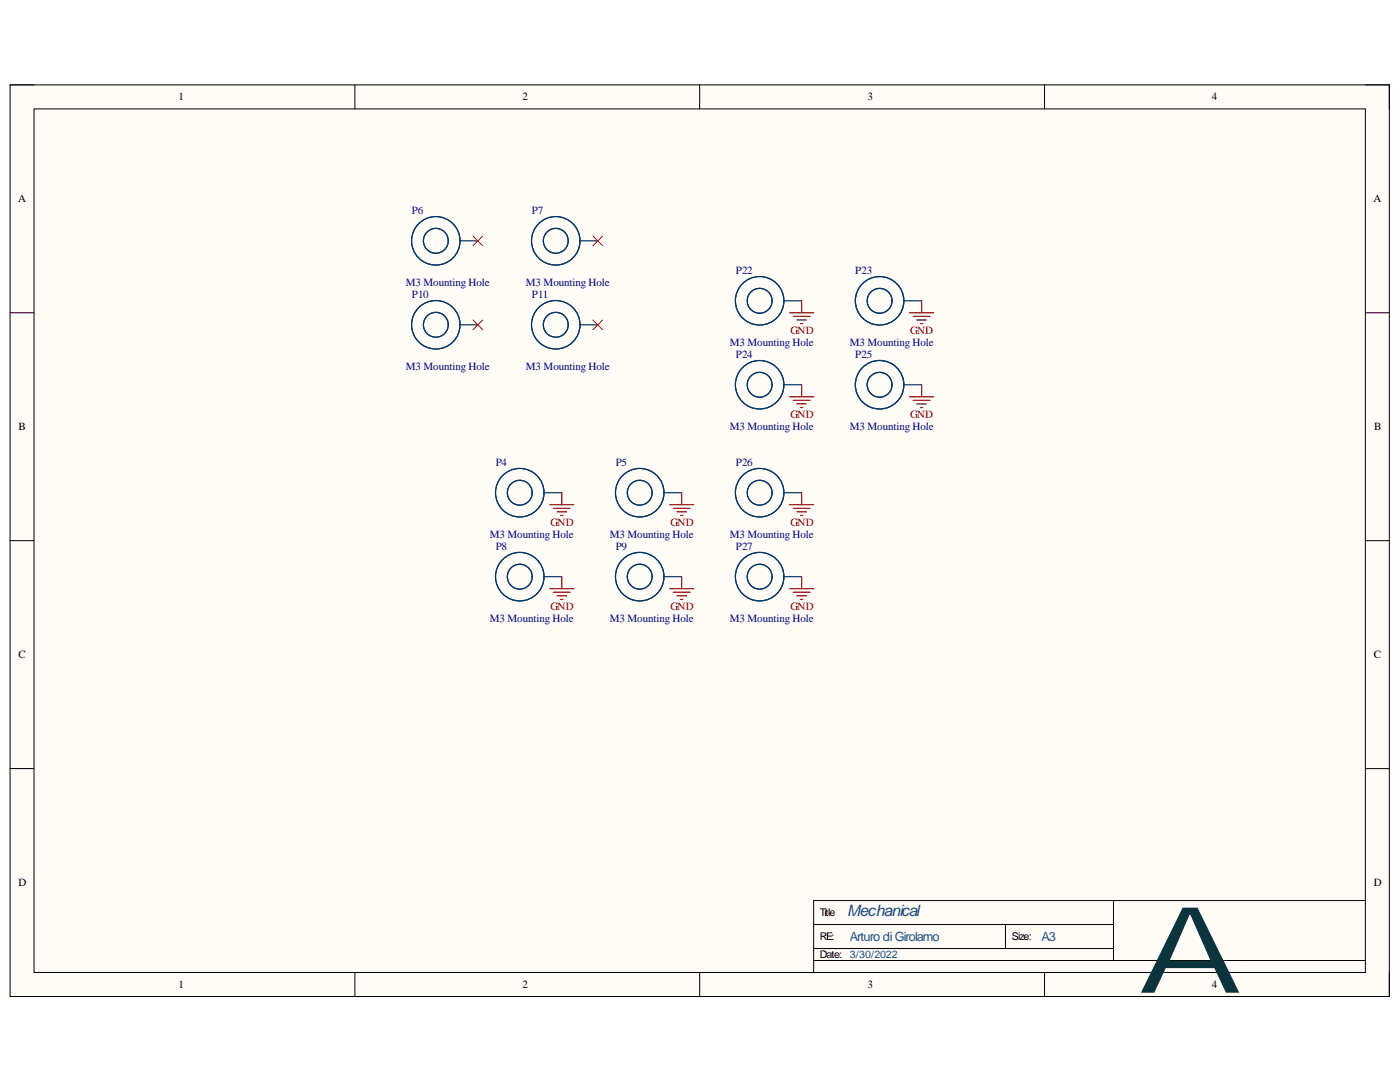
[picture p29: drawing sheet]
<svg xmlns="http://www.w3.org/2000/svg" width="279mm" height="216mm" viewBox="0 0 279 216" stroke-linecap="round" stroke-linejoin="round" font-family="sans-serif">
<defs><g id="words">
<text font-size="23.9" fill="#0c343d" x="227.1" y="198.1">A</text>
<text font-size="3.1" fill="#0b5394" x="169.1" y="182.8">Mechanical</text>
<g font-size="2.5" fill="#0b5394">
<text x="169.6" y="187.8">Arturo di Girolamo</text>
<text x="207.8" y="187.8">A3</text>
</g>
<g font-size="2.2">
<text x="35.6" y="20">1</text>
<text x="104.3" y="20">2</text>
<text x="173.1" y="20">3</text>
<text x="241.9" y="20">4</text>
<text x="3.6" y="40.4">A</text>
<text x="274.1" y="40.4">A</text>
<text x="3.7" y="85.9">B</text>
<text x="274.3" y="85.9">B</text>
<text x="3.7" y="131.3">C</text>
<text x="274.2" y="131.3">C</text>
<text x="3.7" y="176.8">D</text>
<text x="274.2" y="176.8">D</text>
<text x="35.6" y="197.2">1</text>
<text x="104.3" y="197.2">2</text>
<text x="173.1" y="197.2">3</text>
<text x="241.9" y="197.2">4</text>
</g>
<g font-size="2.2" fill="#000080">
<text x="82.2" y="42.7">P6</text>
<text x="106.1" y="42.7">P7</text>
<text x="81" y="57.1">M3 Mounting Hole</text>
<text x="82.2" y="59.5">P10</text>
<text x="104.9" y="57.1">M3 Mounting Hole</text>
<text x="106.1" y="59.5">P11</text>
<text x="146.8" y="54.7">P22</text>
<text x="170.7" y="54.7">P23</text>
<text x="145.6" y="69.1">M3 Mounting Hole</text>
<text x="146.8" y="71.4">P24</text>
<text x="169.6" y="69.1">M3 Mounting Hole</text>
<text x="170.7" y="71.4">P25</text>
<text x="81" y="73.9">M3 Mounting Hole</text>
<text x="104.9" y="73.9">M3 Mounting Hole</text>
<text x="145.6" y="85.9">M3 Mounting Hole</text>
<text x="169.6" y="85.9">M3 Mounting Hole</text>
<text x="98.9" y="93">P4</text>
<text x="122.9" y="93">P5</text>
<text x="146.8" y="93">P26</text>
<text x="97.7" y="107.4">M3 Mounting Hole</text>
<text x="121.7" y="107.4">M3 Mounting Hole</text>
<text x="145.6" y="107.4">M3 Mounting Hole</text>
<text x="98.9" y="109.7">P8</text>
<text x="122.9" y="109.7">P9</text>
<text x="146.8" y="109.7">P27</text>
<text x="97.7" y="124.1">M3 Mounting Hole</text>
<text x="121.7" y="124.1">M3 Mounting Hole</text>
<text x="145.6" y="124.1">M3 Mounting Hole</text>
</g>
<g font-size="2.2" fill="#800000">
<text x="157.7" y="66.7">GND</text>
<text x="181.6" y="66.7">GND</text>
<text x="157.7" y="83.4">GND</text>
<text x="181.6" y="83.4">GND</text>
<text x="109.8" y="105">GND</text>
<text x="133.8" y="105">GND</text>
<text x="157.7" y="105">GND</text>
<text x="109.8" y="121.8">GND</text>
<text x="133.8" y="121.8">GND</text>
<text x="157.7" y="121.8">GND</text>
</g>
<g font-size="2.1">
<text x="163.6" y="182.8">Title</text>
<text x="163.6" y="191.2">Date:</text>
<text x="163.6" y="187.6">RE:</text>
<text x="201.9" y="187.6">Size:</text>
</g>
<text font-size="2.1" fill="#0b5394" x="169.6" y="191.2">3/30/2022</text>
</g></defs>
<path d="M2 16.9h275.3v181.9h-275.3z" fill-rule="evenodd" fill="#fffcf8"/>
<path d="M2 16.9h275.3v181.9h-275.3z" fill="none" stroke="#000" stroke-width=".2"/>
<path d="M6.8 21.7h265.7v172.3h-265.7z" fill-rule="evenodd" fill="#fffcf8"/>
<g fill="none" stroke="#000" stroke-width=".2">
<path d="M2 16.9h4.8M70.8 16.9v4.8M139.6 16.9v4.8M208.5 16.9v4.8M272.5 16.9h4.8v4.8M6.8 21.7h265.7v172.3h-265.7zM2 62.4h4.8M272.5 62.4h4.8M2 107.9h4.8M272.5 107.9h4.8M2 153.4h4.8M272.5 153.4h4.8"/>
<path d="M222.2 179.7v12M272.5 179.7h-110.1v14.3M70.8 194v4.8M139.6 194v4.8M162.4 184.5h59.8M162.4 191.7h110.1M162.4 189.3h59.8M200.7 184.5v4.8M208.5 194v4.8M277.3 194v4.8"/>
</g>
<g fill="none" stroke="#073763" stroke-width=".24">
<path d="M91.8 48.1h3.6M115.7 48.1h3.6M91.8 64.8h3.6M115.7 64.8h3.6M156.4 60h3.6M156.4 76.8h3.6M180.3 60h3.6M180.3 76.8h3.6M108.5 98.3h3.6M132.5 98.3h3.5M156.4 98.3h3.6M108.5 115.1h3.6"/>
<path d="M132.5 115.1h3.5M156.4 115.1h3.6"/>
<circle cx="87" cy="48.1" r="4.8"/>
<circle cx="87" cy="48.1" r="2.48"/>
<circle cx="110.9" cy="48.1" r="4.8"/>
<circle cx="110.9" cy="48.1" r="2.48"/>
<circle cx="87" cy="64.8" r="4.8"/>
<circle cx="87" cy="64.8" r="2.48"/>
<circle cx="110.9" cy="64.8" r="2.48"/>
<circle cx="110.9" cy="64.8" r="4.8"/>
<circle cx="151.6" cy="60" r="2.48"/>
<circle cx="151.6" cy="76.8" r="2.48"/>
<circle cx="151.6" cy="76.8" r="4.8"/>
<circle cx="151.6" cy="60" r="4.8"/>
<circle cx="175.5" cy="60" r="2.48"/>
<circle cx="175.5" cy="76.8" r="2.48"/>
<circle cx="175.5" cy="60" r="4.8"/>
<circle cx="175.5" cy="76.8" r="4.8"/>
<circle cx="103.7" cy="98.3" r="2.48"/>
<circle cx="103.7" cy="98.3" r="4.8"/>
<circle cx="127.7" cy="98.3" r="2.48"/>
<circle cx="127.7" cy="98.3" r="4.8"/>
<circle cx="151.6" cy="98.3" r="2.48"/>
<circle cx="151.6" cy="98.3" r="4.8"/>
<circle cx="103.7" cy="115.1" r="4.8"/>
<circle cx="103.7" cy="115.1" r="2.48"/>
<circle cx="127.7" cy="115.1" r="2.48"/>
<circle cx="127.7" cy="115.1" r="4.8"/>
<circle cx="151.6" cy="115.1" r="4.8"/>
<circle cx="151.6" cy="115.1" r="2.48"/>
</g>
<path d="M94.4 47.1l1.9 1.9M96.3 47.1l-1.9 1.9M118.3 47.1l2 1.9M120.3 47.1l-2 1.9M94.4 63.9l1.9 1.9M96.3 63.9l-1.9 1.9M118.3 63.9l2 1.9M120.3 63.9l-2 1.9" fill="none" stroke="#f00" stroke-width=".2"/>
<g fill="none" stroke="#800000" stroke-width=".24">
<path d="M157.6 79.2h4.8M157.6 62.4h4.8M158.3 79.9h3.4M158.3 63.1h3.4M159 63.9h1.9M159.7 64.6h.5M160 60v2.4M160 76.8v2.4M181.5 79.2h4.8M181.5 62.4h4.8M182.2 79.9h3.4M182.2 63.1h3.4"/>
<path d="M183 63.9h1.9M183.7 64.6h.5M183.9 60v2.4M183.9 76.8v2.4M112.1 98.3v2.4M136 98.3v2.4M159 80.6h1.9M159.7 81.3h.5M160 98.3v2.4M183 80.6h1.9M183.7 81.3h.5M109.7 100.7h4.8"/>
<path d="M109.7 117.5h4.8M110.4 101.4h3.4M110.4 118.2h3.4M111.2 102.1h1.9M111.2 118.9h1.9M111.9 102.9h.4M111.9 119.6h.4M112.1 115.1v2.4M133.7 100.7h4.7M133.7 117.5h4.7M134.4 101.4h3.3M134.4 118.2h3.3"/>
<path d="M135.1 102.1h1.9M135.1 118.9h1.9M135.8 102.9h.5M135.8 119.6h.5M136 115.1v2.4M157.6 100.7h4.8M157.6 117.5h4.8M158.3 101.4h3.4M158.3 118.2h3.4M159 102.1h1.9M159 118.9h1.9M159.7 102.9h.5"/>
<path d="M159.7 119.6h.5M160 115.1v2.4"/>
</g>
<use href="#words"/>
</svg>
